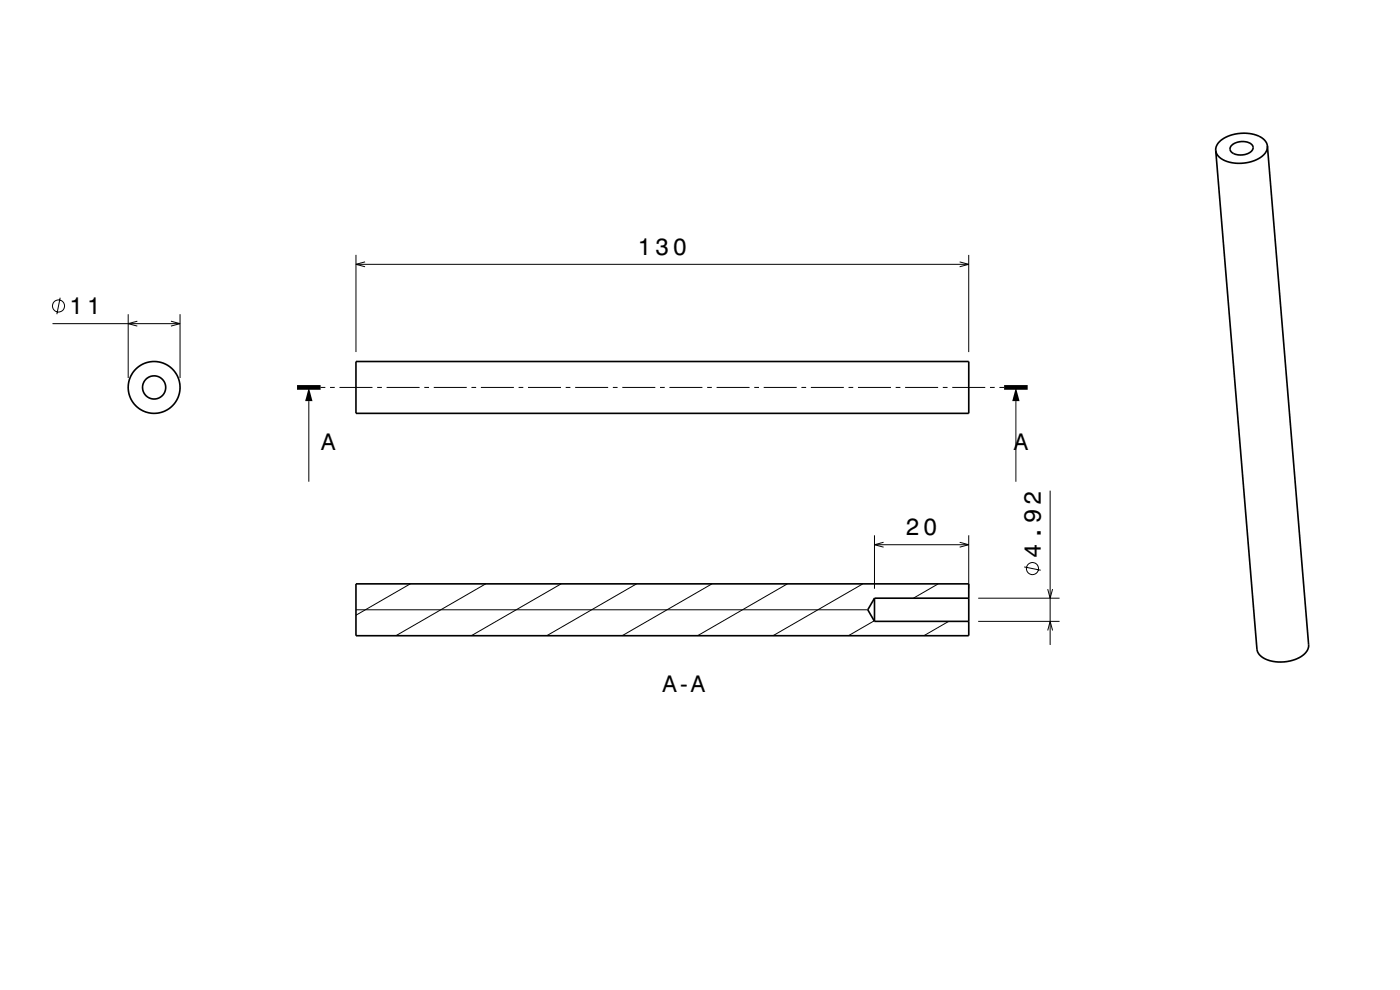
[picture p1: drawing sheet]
<svg xmlns="http://www.w3.org/2000/svg" width="297mm" height="210mm" viewBox="0 0 297 210" stroke-linecap="round" stroke-linejoin="round" font-family="sans-serif">
<defs><g id="words">
<g font-size="5">
<text x="135.3" y="54.1">130</text>
<text x="14.7" y="66.7">11</text>
<text x="68.1" y="95.5">A</text>
<text x="215.1" y="95.5">A</text>
<text x="192.1" y="113.5">20</text>
<text x="220.8" y="118.3" transform="rotate(-90 220.8 118.3)">4.92</text>
<text x="140.5" y="146.7">A-A</text>
</g>
</g></defs>
<g fill="none" stroke="#000" stroke-width=".21">
<path d="M75.5 54.1v20.6M75.5 56.1h130M77.4 55.6l-1.9 .5 1.9 .5M203.6 55.6l1.9 .5-1.9 .5M205.5 54.1v20.6M11.1 68.7h27.1M12.8 63.2l-.7 3.5M27.2 66.7v13.5M29.1 68.1l-1.9 .6 1.9 .5M36.3 68.1l1.9 .6-1.9 .5M38.2 66.7v13.5M65.5 85.1v17.1"/>
<path d="M68 82.2h1M70 82.2h1M72 82.2h7M80 82.2h1M82 82.2h7M90 82.2h1M92 82.2h7M100 82.2h1M102 82.2h7M110 82.2h1M112 82.2h7M120 82.2h1"/>
<path d="M122 82.2h7M130 82.2h1M132 82.2h7M140 82.2h1M142 82.2h7M150 82.2h1M152 82.2h7M160 82.2h1M162 82.2h7M170 82.2h1M172 82.2h7M180 82.2h1"/>
<path d="M182 82.2h7M190 82.2h1M192 82.2h7M200 82.2h1M202 82.2h7M210 82.2h1M212 82.2h1M215.5 85.1v17.1M185.5 113.5v11.4M185.5 115.5h20M187.4 115l-1.9 .5 1.9 .6M203.6 115l1.9 .5-1.9 .6"/>
<path d="M205.5 113.5v11.4M222.8 104.1v32.7M75.5 129.3h108.6M87 123.8l-11.5 6.7M103 123.8l-19 11M119 123.8l-19 11M135 123.8l-19 11M151 123.8l-19 11M167 123.8l-19 11M183 123.8l-19 11M185.5 131.7l-5.5 3.1M199 123.8l-5.2 3.1"/>
<path d="M201.3 131.8l-5.3 3M207.5 131.8h17.3M207.5 126.9h17.3M217.3 120.3l3.5 .7M222.3 125l.5 1.9 .5-1.9M222.3 133.7l.5-1.9 .5 1.9"/>
<circle cx="12.4" cy="64.9" r="1.28"/>
<circle cx="219" cy="120.6" r="1.28"/>
</g>
<g fill="none" stroke="#000" stroke-width=".35">
<path d="M261.3 30.8a3.4 3.4 0 0 1 4.4 0 1.23 1.23 0 0 1-1 1.8 3.1 3.1 0 0 1-3.7-.7 .97 .97 0 0 1 .3-1.1zM268.9 31a3.6 3.6 0 0 1-3 3.1 7.6 7.6 0 0 1-7.4-1l-.5-.6-.1-.6M268.9 31a3.8 3.8 0 0 0-3.7-2.7 7.4 7.4 0 0 0-7 2.3l-.2 .6-.1 .7M268.9 31l8.7 105.8a3.6 3.6 0 0 1-2.9 3.1 7.6 7.6 0 0 1-7.5-1l-.4-.6-.1-.6-8.8-105.8M75.5 76.7h130v11h-130zM75.5 123.8h130v11h-130zM185.5 126.9h20M185.5 126.9l-1.4 2.4 1.4 2.5M185.5 131.8h20M185.5 126.9v4.9"/>
<circle cx="32.7" cy="82.2" r="2.46"/>
<circle cx="32.7" cy="82.2" r="5.5"/>
</g>
<path d="M63 82.2h5M213 82.2h5" fill="none" stroke="#000" stroke-width="1" stroke-linecap="butt"/>
<g fill="#000">
<path d="M65.5 82.2l.8 2.9h-1.6z" fill-rule="evenodd"/>
<path d="M215.5 82.2l.8 2.9h-1.6z" fill-rule="evenodd"/>
</g>
<use href="#words"/>
</svg>
